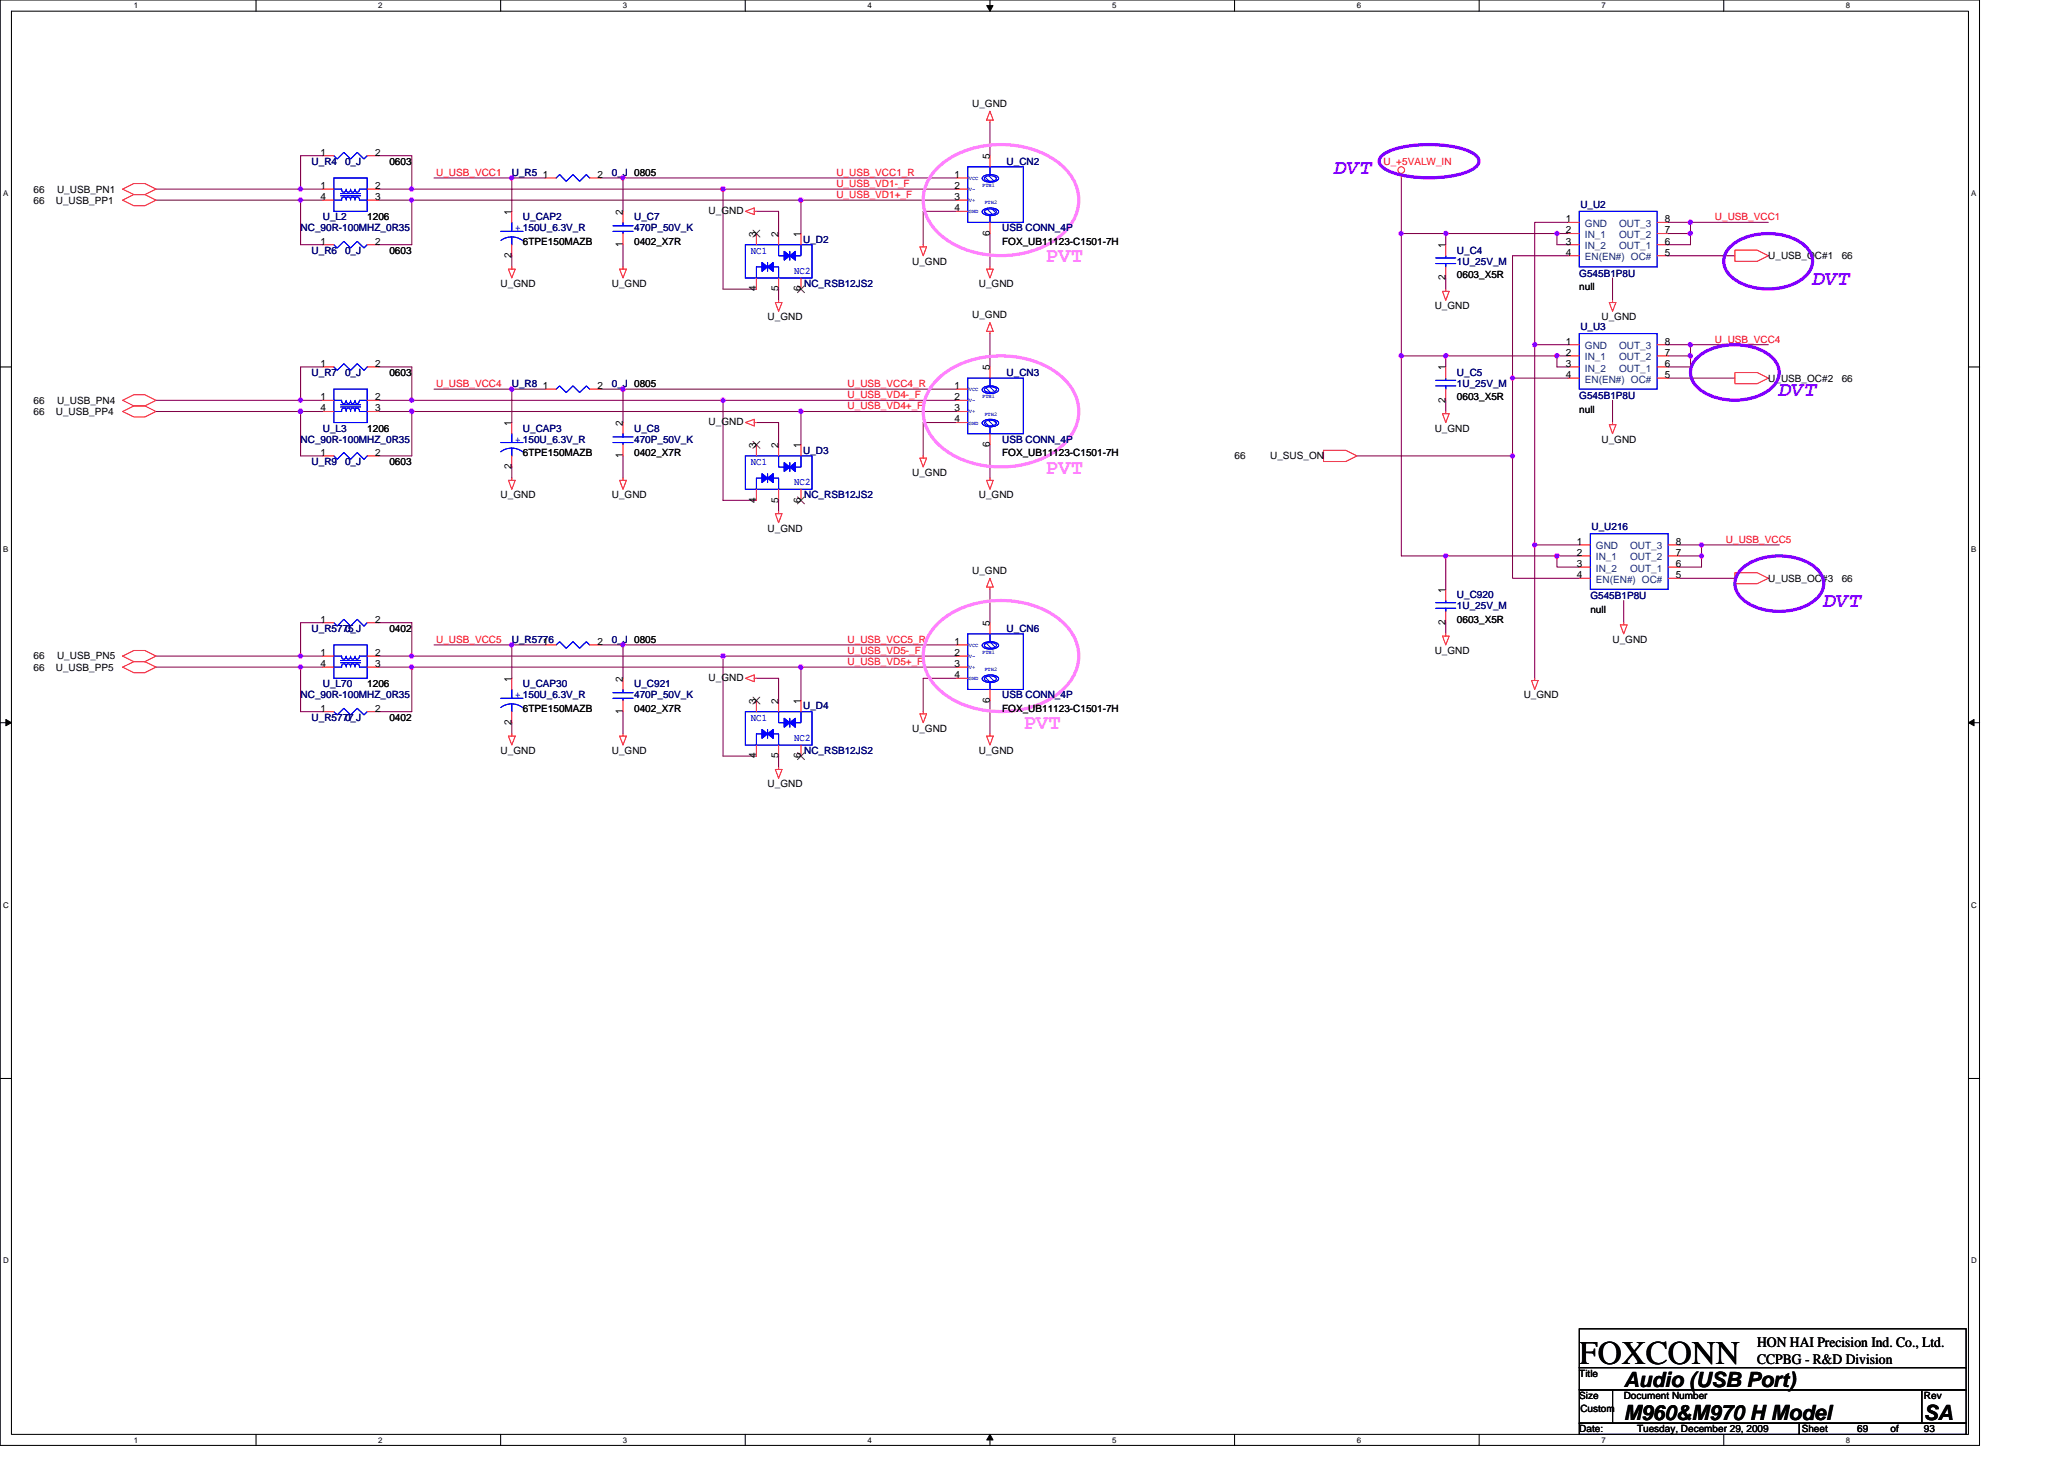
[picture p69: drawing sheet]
<svg xmlns="http://www.w3.org/2000/svg" width="297mm" height="210mm" viewBox="0 0 297 210" stroke-linecap="round" stroke-linejoin="round" font-family="sans-serif">
<defs><g id="words">
<text font-size="4.8" x="227.3" y="196.3">FOXCONN</text>
<g font-size="3" fill="#8000ff">
<text x="192.1" y="25">DVT</text>
<text x="260.9" y="41">DVT</text>
<text x="256.1" y="57">DVT</text>
<text x="262.5" y="87.4">DVT</text>
</g>
<g font-size="3" fill="#ff80ff">
<text x="150.5" y="37.8">PVT</text>
<text x="150.5" y="68.2">PVT</text>
<text x="147.3" y="105">PVT</text>
</g>
<g font-size="3">
<text x="233.7" y="199.6">Audio (USB Port)</text>
<text x="233.7" y="204.4">M960&amp;M970 H Model</text>
<text x="276.9" y="204.4">SA</text>
</g>
<g font-size="2.1">
<text x="252.9" y="193.9">HON HAI Precision Ind. Co., Ltd.</text>
<text x="252.9" y="196.3">CCPBG - R&amp;D Division</text>
</g>
<g font-size="1.4">
<text x="139.9" y="15.4">U_GND</text>
<text x="46.1" y="22.4">1</text>
<text x="54" y="22.4">2</text>
<text x="56" y="23.7">0603</text>
<text x="142.4" y="22.9" transform="rotate(-90 142.4 22.9)">5</text>
<text x="4.8" y="29.3">66</text>
<text x="4.8" y="27.7">66</text>
<text x="8" y="29.3">U_USB_PP1</text>
<text x="8.2" y="27.7">U_USB_PN1</text>
<text x="46.1" y="27.2">1</text>
<text x="46.1" y="28.8">4</text>
<text x="54" y="28.8">3</text>
<text x="54" y="27.2">2</text>
<text x="78.1" y="25.6">1</text>
<text x="86" y="25.6">2</text>
<text x="137.3" y="25.6">1</text>
<text x="137.3" y="27.2">2</text>
<text x="137.3" y="28.8">3</text>
<text x="46.1" y="35.2">1</text>
<text x="52.8" y="31.7">1206</text>
<text x="54" y="35.2">2</text>
<text x="73.6" y="30.9" transform="rotate(-90 73.6 30.9)">1</text>
<text x="75.3" y="35.2">6TPE150MAZB</text>
<text x="89.6" y="35.5" transform="rotate(-90 89.6 35.5)">1</text>
<text x="89.6" y="30.9" transform="rotate(-90 89.6 30.9)">2</text>
<text x="91.3" y="35.2">0402_X7R</text>
<text x="102" y="30.7">U_GND</text>
<text x="108.8" y="34.1" transform="rotate(-90 108.8 34.1)">3</text>
<text x="112" y="34.1" transform="rotate(-90 112 34.1)">2</text>
<text x="115.2" y="34.1" transform="rotate(-90 115.2 34.1)">1</text>
<text x="137.3" y="30.4">4</text>
<text x="142.4" y="33.9" transform="rotate(-90 142.4 33.9)">6</text>
<text x="144.2" y="35.2">FOX_UB11123-C1501-7H</text>
<text x="208" y="35.7" transform="rotate(-90 208 35.7)">1</text>
<text x="225.4" y="32">1</text>
<text x="225.4" y="33.6">2</text>
<text x="225.4" y="35.2">3</text>
<text x="239.6" y="35.2">6</text>
<text x="239.6" y="33.6">7</text>
<text x="239.6" y="32">8</text>
<text x="56" y="36.5">0603</text>
<text x="72" y="41.3">U_GND</text>
<text x="73.6" y="37.1" transform="rotate(-90 73.6 37.1)">2</text>
<text x="88" y="41.3">U_GND</text>
<text x="108.8" y="41.9" transform="rotate(-90 108.8 41.9)">4</text>
<text x="112" y="41.9" transform="rotate(-90 112 41.9)">5</text>
<text x="115.2" y="41.9" transform="rotate(-90 115.2 41.9)">6</text>
<text x="131.3" y="38.1">U_GND</text>
<text x="140.9" y="41.3">U_GND</text>
<text x="208" y="40.3" transform="rotate(-90 208 40.3)">2</text>
<text x="209.7" y="40">0603_X5R</text>
<text x="225.4" y="36.8">4</text>
<text x="227.3" y="41.8">null</text>
<text x="239.6" y="36.8">5</text>
<text x="254.5" y="37.3">U_USB_OC#1</text>
<text x="265" y="37.3">66</text>
<text x="110.5" y="46.1">U_GND</text>
<text x="139.9" y="45.8">U_GND</text>
<text x="206.5" y="44.5">U_GND</text>
<text x="230.5" y="46.1">U_GND</text>
<text x="46.1" y="52.8">1</text>
<text x="54" y="52.8">2</text>
<text x="142.4" y="53.3" transform="rotate(-90 142.4 53.3)">5</text>
<text x="208" y="53.3" transform="rotate(-90 208 53.3)">1</text>
<text x="225.4" y="49.6">1</text>
<text x="225.4" y="51.2">2</text>
<text x="225.4" y="52.8">3</text>
<text x="239.6" y="52.8">6</text>
<text x="239.6" y="51.2">7</text>
<text x="239.6" y="49.6">8</text>
<text x="4.8" y="59.7">66</text>
<text x="4.8" y="58.1">66</text>
<text x="8" y="59.7">U_USB_PP4</text>
<text x="8.2" y="58.1">U_USB_PN4</text>
<text x="46.1" y="57.6">1</text>
<text x="46.1" y="59.2">4</text>
<text x="54" y="59.2">3</text>
<text x="54" y="57.6">2</text>
<text x="56" y="54.1">0603</text>
<text x="78.1" y="56">1</text>
<text x="86" y="56">2</text>
<text x="137.3" y="56">1</text>
<text x="137.3" y="57.6">2</text>
<text x="137.3" y="59.2">3</text>
<text x="208" y="57.9" transform="rotate(-90 208 57.9)">2</text>
<text x="209.7" y="57.6">0603_X5R</text>
<text x="225.4" y="54.4">4</text>
<text x="227.3" y="59.4">null</text>
<text x="239.6" y="54.4">5</text>
<text x="254.5" y="54.9">U_USB_OC#2</text>
<text x="265" y="54.9">66</text>
<text x="46.1" y="65.6">1</text>
<text x="52.8" y="62.1">1206</text>
<text x="54" y="65.6">2</text>
<text x="73.6" y="61.3" transform="rotate(-90 73.6 61.3)">1</text>
<text x="75.3" y="65.6">6TPE150MAZB</text>
<text x="89.6" y="65.9" transform="rotate(-90 89.6 65.9)">1</text>
<text x="89.6" y="61.3" transform="rotate(-90 89.6 61.3)">2</text>
<text x="91.3" y="65.6">0402_X7R</text>
<text x="102" y="61.2">U_GND</text>
<text x="108.8" y="64.5" transform="rotate(-90 108.8 64.5)">3</text>
<text x="112" y="64.5" transform="rotate(-90 112 64.5)">2</text>
<text x="115.2" y="64.5" transform="rotate(-90 115.2 64.5)">1</text>
<text x="137.3" y="60.8">4</text>
<text x="142.4" y="64.3" transform="rotate(-90 142.4 64.3)">6</text>
<text x="144.2" y="65.6">FOX_UB11123-C1501-7H</text>
<text x="206.5" y="62.1">U_GND</text>
<text x="230.5" y="63.7">U_GND</text>
<text x="56" y="66.9">0603</text>
<text x="72" y="71.7">U_GND</text>
<text x="73.6" y="67.5" transform="rotate(-90 73.6 67.5)">2</text>
<text x="88" y="71.7">U_GND</text>
<text x="131.3" y="68.5">U_GND</text>
<text x="140.9" y="71.7">U_GND</text>
<text x="177.7" y="66.1">66</text>
<text x="182.8" y="66.1">U_SUS_ON</text>
<text x="108.8" y="72.3" transform="rotate(-90 108.8 72.3)">4</text>
<text x="110.5" y="76.5">U_GND</text>
<text x="112" y="72.3" transform="rotate(-90 112 72.3)">5</text>
<text x="115.2" y="72.3" transform="rotate(-90 115.2 72.3)">6</text>
<text x="139.9" y="82.6">U_GND</text>
<text x="226.9" y="78.4">1</text>
<text x="226.9" y="80">2</text>
<text x="226.9" y="81.6">3</text>
<text x="226.9" y="83.2">4</text>
<text x="241.2" y="83.2">5</text>
<text x="241.2" y="81.6">6</text>
<text x="241.2" y="80">7</text>
<text x="241.2" y="78.4">8</text>
<text x="254.5" y="83.7">U_USB_OC#3</text>
<text x="265" y="83.7">66</text>
<text x="46.1" y="89.6">1</text>
<text x="54" y="89.6">2</text>
<text x="208" y="89.9" transform="rotate(-90 208 89.9)">2</text>
<text x="208" y="85.3" transform="rotate(-90 208 85.3)">1</text>
<text x="209.7" y="89.6">0603_X5R</text>
<text x="228.9" y="88.2">null</text>
<text x="4.8" y="94.9">66</text>
<text x="8.2" y="94.9">U_USB_PN5</text>
<text x="46.1" y="94.4">1</text>
<text x="46.1" y="96">4</text>
<text x="54" y="96">3</text>
<text x="54" y="94.4">2</text>
<text x="56" y="90.9">0402</text>
<text x="78.1" y="92.8">1</text>
<text x="86" y="92.8">2</text>
<text x="137.3" y="92.8">1</text>
<text x="137.3" y="94.4">2</text>
<text x="137.3" y="96">3</text>
<text x="142.4" y="90.1" transform="rotate(-90 142.4 90.1)">5</text>
<text x="206.5" y="94.1">U_GND</text>
<text x="232.1" y="92.5">U_GND</text>
<text x="4.8" y="96.5">66</text>
<text x="8" y="96.5">U_USB_PP5</text>
<text x="52.8" y="98.9">1206</text>
<text x="73.6" y="98.1" transform="rotate(-90 73.6 98.1)">1</text>
<text x="89.6" y="98.1" transform="rotate(-90 89.6 98.1)">2</text>
<text x="102" y="98">U_GND</text>
<text x="108.8" y="101.3" transform="rotate(-90 108.8 101.3)">3</text>
<text x="112" y="101.3" transform="rotate(-90 112 101.3)">2</text>
<text x="115.2" y="101.3" transform="rotate(-90 115.2 101.3)">1</text>
<text x="137.3" y="97.6">4</text>
<text x="142.4" y="101.2" transform="rotate(-90 142.4 101.2)">6</text>
<text x="219.3" y="100.5">U_GND</text>
<text x="46.1" y="102.4">1</text>
<text x="54" y="102.4">2</text>
<text x="56" y="103.7">0402</text>
<text x="73.6" y="104.4" transform="rotate(-90 73.6 104.4)">2</text>
<text x="75.3" y="102.4">6TPE150MAZB</text>
<text x="89.6" y="102.7" transform="rotate(-90 89.6 102.7)">1</text>
<text x="91.3" y="102.4">0402_X7R</text>
<text x="131.3" y="105.3">U_GND</text>
<text x="144.2" y="102.4">FOX_UB11123-C1501-7H</text>
<text x="72" y="108.5">U_GND</text>
<text x="88" y="108.5">U_GND</text>
<text x="108.8" y="109.2" transform="rotate(-90 108.8 109.2)">4</text>
<text x="110.5" y="113.3">U_GND</text>
<text x="112" y="109.2" transform="rotate(-90 112 109.2)">5</text>
<text x="115.2" y="109.2" transform="rotate(-90 115.2 109.2)">6</text>
<text x="140.9" y="108.5">U_GND</text>
<text x="227.3" y="198.1">Title</text>
<text x="227.3" y="201.3">Size</text>
<text x="227.4" y="203.2">Custom</text>
<text x="233.7" y="201.3">Document Number</text>
<text x="276.9" y="201.3">Rev</text>
<text x="227.3" y="206.1">Date:</text>
<text x="235.6" y="206.1">Tuesday, December 29, 2009</text>
<text x="259.3" y="206.1">Sheet</text>
<text x="267.3" y="206.1">69</text>
<text x="272.1" y="206.1">of</text>
<text x="276.9" y="206.1">93</text>
</g>
<g font-size="1.4" fill="#000080">
<text x="44.8" y="23.7">U_R4</text>
<text x="49.7" y="23.7">0_J</text>
<text x="144.9" y="23.7">U_CN2</text>
<text x="73.7" y="25.3">U_R5</text>
<text x="88" y="25.3">0_J 0805</text>
<text x="227.4" y="30">U_U2</text>
<text x="43.3" y="33.3">NC_90R-100MHZ_0R35</text>
<text x="46.5" y="31.7">U_L2</text>
<text x="75.3" y="31.7">U_CAP2</text>
<text x="91.3" y="31.7">U_C7</text>
<text x="91.3" y="33.3">470P_50V_K</text>
<text x="115.6" y="34.9">U_D2</text>
<text x="144.2" y="33.3">USB CONN_4P</text>
<text x="44.8" y="36.5">U_R6</text>
<text x="49.7" y="36.5">0_J</text>
<text x="115.7" y="41.3">NC_RSB12JS2</text>
<text x="209.7" y="36.5">U_C4</text>
<text x="209.7" y="38.1">1U_25V_M</text>
<text x="227.3" y="39.9">G545B1P8U</text>
<text x="227.4" y="47.5">U_U3</text>
<text x="44.8" y="54.1">U_R7</text>
<text x="49.7" y="54.1">0_J</text>
<text x="73.7" y="55.7">U_R8</text>
<text x="88" y="55.7">0_J 0805</text>
<text x="144.9" y="54.1">U_CN3</text>
<text x="209.7" y="54.1">U_C5</text>
<text x="209.7" y="55.7">1U_25V_M</text>
<text x="227.3" y="57.5">G545B1P8U</text>
<text x="43.3" y="63.7">NC_90R-100MHZ_0R35</text>
<text x="46.5" y="62.1">U_L3</text>
<text x="75.3" y="62.1">U_CAP3</text>
<text x="91.3" y="62.1">U_C8</text>
<text x="91.3" y="63.7">470P_50V_K</text>
<text x="115.6" y="65.3">U_D3</text>
<text x="144.2" y="63.7">USB CONN_4P</text>
<text x="44.8" y="66.9">U_R9</text>
<text x="49.7" y="66.9">0_J</text>
<text x="115.7" y="71.7">NC_RSB12JS2</text>
<text x="229" y="76.3">U_U216</text>
<text x="209.7" y="86.1">U_C920</text>
<text x="209.7" y="87.7">1U_25V_M</text>
<text x="228.9" y="86.3">G545B1P8U</text>
<text x="44.8" y="90.9">U_R5775</text>
<text x="49.7" y="90.9">0_J</text>
<text x="73.7" y="92.5">U_R5776</text>
<text x="88" y="92.5">0_J 0805</text>
<text x="144.9" y="90.9">U_CN6</text>
<text x="43.3" y="100.5">NC_90R-100MHZ_0R35</text>
<text x="46.5" y="98.9">U_L70</text>
<text x="75.3" y="98.9">U_CAP30</text>
<text x="91.3" y="98.9">U_C921</text>
<text x="91.3" y="100.5">470P_50V_K</text>
<text x="144.2" y="100.5">USB CONN_4P</text>
<text x="44.8" y="103.7">U_R5777</text>
<text x="49.7" y="103.7">0_J</text>
<text x="115.6" y="102.1">U_D4</text>
<text x="115.7" y="108.5">NC_RSB12JS2</text>
</g>
<g font-size="1.4" fill="#f00">
<text x="199.1" y="23.7">U_+5VALW_IN</text>
<text x="62.8" y="25.3">U_USB_VCC1</text>
<text x="120.4" y="25.3">U_USB_VCC1_R</text>
<text x="120.4" y="26.9">U_USB_VD1-_F</text>
<text x="120.4" y="28.5">U_USB_VD1+_F</text>
<text x="246.8" y="31.7">U_USB_VCC1</text>
<text x="246.8" y="49.3">U_USB_VCC4</text>
<text x="62.8" y="55.7">U_USB_VCC4</text>
<text x="122" y="55.7">U_USB_VCC4_R</text>
<text x="122" y="58.9">U_USB_VD4+_F</text>
<text x="122" y="57.3">U_USB_VD4-_F</text>
<text x="248.4" y="78.1">U_USB_VCC5</text>
<text x="62.8" y="92.5">U_USB_VCC5</text>
<text x="122" y="92.5">U_USB_VCC5_R</text>
<text x="122" y="95.7">U_USB_VD5+_F</text>
<text x="122" y="94.1">U_USB_VD5-_F</text>
</g>
<g font-size="1.4" fill="#00f">
<text x="74.1" y="33.3">+ 150U_6.3V_R</text>
<text x="108.1" y="36.5">NC1</text>
<text x="114.3" y="39.4">NC2</text>
<text x="74.1" y="63.7">+ 150U_6.3V_R</text>
<text x="108.1" y="66.9">NC1</text>
<text x="114.3" y="69.8">NC2</text>
<text x="74.1" y="100.5">+ 150U_6.3V_R</text>
<text x="108.1" y="103.7">NC1</text>
<text x="114.3" y="106.6">NC2</text>
</g>
<g font-size="1.4" fill="#004080">
<text x="228.1" y="32.7">GND</text>
<text x="228.1" y="34.3">IN_1</text>
<text x="228.1" y="35.9">IN_2</text>
<text x="233" y="35.9">OUT_1</text>
<text x="233" y="34.3">OUT_2</text>
<text x="233" y="32.7">OUT_3</text>
<text x="228.1" y="37.5">EN(EN#) OC#</text>
<text x="228.1" y="50.3">GND</text>
<text x="228.1" y="51.9">IN_1</text>
<text x="228.1" y="53.5">IN_2</text>
<text x="233" y="53.5">OUT_1</text>
<text x="233" y="51.9">OUT_2</text>
<text x="233" y="50.3">OUT_3</text>
<text x="228.1" y="55.1">EN(EN#) OC#</text>
<text x="229.7" y="79.1">GND</text>
<text x="229.7" y="80.7">IN_1</text>
<text x="229.7" y="82.3">IN_2</text>
<text x="229.7" y="83.9">EN(EN#) OC#</text>
<text x="234.6" y="82.3">OUT_1</text>
<text x="234.6" y="80.7">OUT_2</text>
<text x="234.6" y="79.1">OUT_3</text>
</g>
<g font-size="1.1">
<text x="19.2" y="1.2">1</text>
<text x="54.4" y="1.2">2</text>
<text x="89.6" y="1.2">3</text>
<text x="124.8" y="1.2">4</text>
<text x="160.1" y="1.2">5</text>
<text x="195.3" y="1.2">6</text>
<text x="230.5" y="1.2">7</text>
<text x="265.7" y="1.2">8</text>
<text x=".4" y="28.2">A</text>
<text x="283.7" y="28.2">A</text>
<text x=".4" y="79.4">B</text>
<text x="283.7" y="79.4">B</text>
<text x=".4" y="130.6">C</text>
<text x="283.7" y="130.6">C</text>
<text x=".4" y="181.8">D</text>
<text x="283.7" y="181.8">D</text>
<text x="19.2" y="207.6">1</text>
<text x="54.4" y="207.6">2</text>
<text x="89.6" y="207.6">3</text>
<text x="124.8" y="207.6">4</text>
<text x="160.1" y="207.6">5</text>
<text x="195.3" y="207.6">6</text>
<text x="230.5" y="207.6">7</text>
<text x="265.7" y="207.6">8</text>
</g>
<g font-size=".8" fill="#00f">
<text x="139.4" y="29.1">V+</text>
<text x="139.4" y="27.5">V-</text>
<text x="139.4" y="25.9">VCC</text>
<text x="141.3" y="26.9">PTH1</text>
<text x="141.7" y="29.4">PTH2</text>
<text x="139.4" y="30.7">GND</text>
<text x="139.4" y="59.5">V+</text>
<text x="139.4" y="57.9">V-</text>
<text x="139.4" y="56.3">VCC</text>
<text x="141.3" y="57.3">PTH1</text>
<text x="141.7" y="59.8">PTH2</text>
<text x="139.4" y="61.1">GND</text>
<text x="139.4" y="94.7">V-</text>
<text x="139.4" y="93.1">VCC</text>
<text x="141.3" y="94.1">PTH1</text>
<text x="139.4" y="96.3">V+</text>
<text x="139.4" y="97.9">GND</text>
<text x="141.7" y="96.6">PTH2</text>
</g>
</g></defs>
<path d="M0 0h284.9v208h-284.9zM1.6 1.6h281.7v204.8h-281.7z" fill="none" stroke="#000" stroke-width=".15"/>
<g fill="#fff">
<path d="M19.2 .2h.7v1.2h-.7z"/>
<path d="M19.2 206.6h.7v1.3h-.7z"/>
</g>
<path d="M36.8 0v1.6M36.8 206.4v1.6" fill="none" stroke="#000" stroke-width=".15"/>
<g fill="#fff">
<path d="M54.4 .2h.7v1.2h-.7z"/>
<path d="M54.4 206.6h.7v1.3h-.7z"/>
</g>
<path d="M72 0v1.6M72 206.4v1.6" fill="none" stroke="#000" stroke-width=".15"/>
<g fill="#fff">
<path d="M89.6 .2h.7v1.2h-.7z"/>
<path d="M89.6 206.6h.7v1.3h-.7z"/>
</g>
<path d="M107.2 0v1.6M107.2 206.4v1.6" fill="none" stroke="#000" stroke-width=".15"/>
<g fill="#fff">
<path d="M124.8 .2h.7v1.2h-.7z"/>
<path d="M124.8 206.6h.7v1.3h-.7z"/>
</g>
<path d="M142.5 0v1.6M142.5 206.4v1.6" fill="none" stroke="#000" stroke-width=".15"/>
<path d="M142 .8h.9l-.4 .8zM142.5 206.4l.4 .8h-.9z" fill="#000" stroke="#000" stroke-width=".14"/>
<g fill="#fff">
<path d="M160.1 .2h.6v1.2h-.6z"/>
<path d="M160.1 206.6h.6v1.3h-.6z"/>
</g>
<path d="M177.7 0v1.6M177.7 206.4v1.6" fill="none" stroke="#000" stroke-width=".15"/>
<g fill="#fff">
<path d="M195.3 .2h.6v1.2h-.6z"/>
<path d="M195.3 206.6h.6v1.3h-.6z"/>
</g>
<path d="M212.9 0v1.6M212.9 206.4v1.6" fill="none" stroke="#000" stroke-width=".15"/>
<g fill="#fff">
<path d="M230.5 .2h.6v1.2h-.6z"/>
<path d="M230.5 206.6h.6v1.3h-.6z"/>
</g>
<path d="M248.1 0v1.6M248.1 206.4v1.6" fill="none" stroke="#000" stroke-width=".15"/>
<g fill="#fff">
<path d="M265.7 .2h.6v1.2h-.6z"/>
<path d="M265.7 206.6h.6v1.3h-.6z"/>
<path d="M.4 27.2h.8v1.3h-.8z"/>
<path d="M283.7 27.2h.7v1.3h-.7z"/>
<path d="M.4 78.4h.8v1.3h-.8z"/>
<path d="M283.7 78.4h.7v1.3h-.7z"/>
</g>
<path d="M0 52.8h1.6M283.3 52.8h1.6" fill="none" stroke="#000" stroke-width=".15"/>
<g fill="#fff">
<path d="M.4 129.6h.8v1.3h-.8z"/>
<path d="M283.7 129.6h.8v1.3h-.8z"/>
</g>
<path d="M0 104h1.6M283.3 104h1.6" fill="none" stroke="#000" stroke-width=".15"/>
<path d="M.8 103.5l.8 .5-.8 .5zM283.3 104l.8-.5v1z" fill="#000" stroke="#000" stroke-width=".14"/>
<g fill="#fff">
<path d="M.4 180.8h.8v1.3h-.8z"/>
<path d="M283.7 180.8h.8v1.3h-.8z"/>
</g>
<path d="M0 155.2h1.6M283.3 155.2h1.6M227.3 191.2h55.7v5.6h-55.7zM227.3 196.8h55.7v3.2h-55.7zM227.3 200h4.8v4.8h-4.8zM227.3 204.8h31.6v1.6h-31.6zM232.1 200h44.5v4.8h-44.5zM258.9 204.8h24.1v1.6h-24.1zM276.6 200h6.4v4.8h-6.4z" fill="none" stroke="#000" stroke-width=".15"/>
<g fill="none" stroke="#800040" stroke-width=".15">
<path d="M142.5 17.6v4.8M22.5 27.2h20.8M22.5 28.8h20.8M43.3 28.8h3.2M43.3 27.2h3.2M43.3 28.8v6.4h3.2M46.5 22.4h-3.2v4.8M54.5 28.8h4.8M54.5 27.2h4.8M54.5 22.4h4.8v4.8M59.3 28.8h56M59.3 27.2h44.8"/>
<path d="M59.3 28.8v6.4h-4.8M62.5 25.6h11.2M73.7 25.6h4.8M73.7 25.6v4.8M73.7 36.8v1.6M86.5 25.6h3.2M89.7 25.6h48M89.7 25.6v4.8M89.7 35.2v3.2M104.1 27.2v14.4h4.8M104.1 27.2h33.6M108.9 30.4h3.2v3.2"/>
<path d="M115.3 28.8v4.8M115.3 28.8h22.4M137.7 30.4h-4.8v4.8M142.5 33.6v4.8M201.7 33.6h6.4M201.7 33.6v17.6M201.7 25.6v8M208.1 33.6h16M208.1 33.6v1.6M224.1 33.6h1.6M224.1 33.6v1.6h1.6M225.7 32h-4.8v17.6"/>
<path d="M225.7 36.8h-8v17.6M240.1 32h3.2M240.1 36.8h9.6M240.1 33.6h3.2M243.3 32h11.2M243.3 33.6v1.6h-3.2M243.3 32v1.6M22.5 57.6h20.8M22.5 59.2h20.8M43.3 59.2h3.2M43.3 57.6h3.2M43.3 59.2v6.4h3.2"/>
<path d="M46.5 52.8h-3.2v4.8M54.5 57.6h4.8M54.5 52.8h4.8v4.8M54.5 59.2h4.8M59.3 57.6h44.8M59.3 59.2v6.4h-4.8M59.3 59.2h56M62.5 56h11.2M73.7 56v4.8M73.7 56h4.8M86.5 56h3.2M89.7 56h48"/>
<path d="M89.7 56v4.8M104.1 57.6h33.6M104.1 57.6v14.4h4.8M112.1 41.6v1.6M115.3 59.2v4.8M115.3 59.2h22.4M142.5 48v4.8M201.7 51.2h6.4M201.7 51.2v28.8h6.4v4.8M208.1 51.2h16M208.1 40v1.6M208.1 57.6v1.6"/>
<path d="M208.1 51.2v1.6M217.7 54.4h8M217.7 54.4v11.2M220.9 49.6v28.8h6.4M220.9 49.6h4.8M224.1 51.2h1.6M224.1 51.2v1.6h1.6M232.1 40v3.2M232.1 57.6v3.2M240.1 51.2h3.2M240.1 49.6h3.2M240.1 54.4h9.6"/>
<path d="M243.3 49.6h11.2M243.3 51.2v1.6h-3.2M243.3 49.6v1.6M73.7 67.2v1.6M89.7 65.6v3.2M108.9 60.8h3.2v3.2M112.1 72v1.6M137.7 60.8h-4.8v4.8M142.5 64v4.8M195.3 65.6h22.4M217.7 65.6v17.6h9.6M220.9 78.4v19.2"/>
<path d="M241.7 78.4h3.2M244.9 78.4h11.2M244.9 78.4v1.6M22.5 94.4h20.8M22.5 96h20.8M43.3 96h3.2M43.3 94.4h3.2M43.3 96v6.4h3.2M46.5 89.6h-3.2v4.8M54.5 94.4h4.8M54.5 89.6h4.8v4.8M54.5 96h4.8"/>
<path d="M59.3 94.4h44.8M59.3 96v6.4h-4.8M59.3 96h56M62.5 92.8h11.2M73.7 92.8v4.8M73.7 92.8h4.8M86.5 92.8h3.2M89.7 92.8h48M89.7 92.8v4.8M104.1 94.4h33.6M104.1 94.4v14.4h4.8M108.9 97.6h3.2v3.2"/>
<path d="M115.3 96v4.8M115.3 96h22.4M137.7 97.6h-4.8v4.8M142.5 84.8v4.8M208.1 80h16v1.6h3.2M208.1 89.6v1.6M224.1 80h3.2M233.7 86.4v3.2M241.7 83.2h8M241.7 80h3.2M244.9 80v1.6h-3.2M73.7 104v1.6"/>
<path d="M89.7 102.4v3.2M112.1 108.8v1.6M142.5 100.8v4.8"/>
</g>
<g fill="#f0f" stroke="#f0f" stroke-width=".15">
<circle cx="89.6" cy="56" r=".32"/>
<circle cx="89.6" cy="25.6" r=".31"/>
<circle cx="59.2" cy="59.2" r=".32"/>
<circle cx="59.2" cy="57.6" r=".31"/>
<circle cx="73.6" cy="56" r=".32"/>
<circle cx="73.6" cy="25.6" r=".31"/>
<circle cx="104" cy="27.2" r=".32"/>
<circle cx="115.3" cy="28.8" r=".31"/>
<circle cx="43.2" cy="28.8" r=".31"/>
<circle cx="43.2" cy="59.2" r=".32"/>
<circle cx="43.2" cy="57.6" r=".31"/>
<circle cx="115.2" cy="59.2" r=".32"/>
<circle cx="104.1" cy="57.6" r=".31"/>
<circle cx="43.2" cy="27.2" r=".32"/>
<circle cx="59.2" cy="28.8" r=".31"/>
<circle cx="59.2" cy="27.2" r=".32"/>
<circle cx="243.3" cy="33.6" r=".31"/>
<circle cx="243.3" cy="32" r=".32"/>
<circle cx="243.3" cy="49.6" r=".31"/>
<circle cx="217.7" cy="65.6" r=".31"/>
<circle cx="243.3" cy="51.2" r=".32"/>
<circle cx="208.1" cy="33.6" r=".31"/>
<circle cx="224.1" cy="33.6" r=".31"/>
<circle cx="224.1" cy="51.2" r=".32"/>
<circle cx="220.9" cy="78.4" r=".31"/>
<circle cx="208.1" cy="51.2" r=".32"/>
<circle cx="201.7" cy="33.6" r=".31"/>
<circle cx="217.7" cy="54.4" r=".31"/>
<circle cx="89.6" cy="92.8" r=".31"/>
<circle cx="59.2" cy="96" r=".32"/>
<circle cx="59.2" cy="94.4" r=".31"/>
<circle cx="73.6" cy="92.8" r=".31"/>
<circle cx="43.2" cy="96" r=".32"/>
<circle cx="43.2" cy="94.4" r=".31"/>
<circle cx="115.2" cy="96" r=".32"/>
<circle cx="104.1" cy="94.4" r=".31"/>
<circle cx="244.9" cy="78.4" r=".31"/>
<circle cx="244.9" cy="80" r=".32"/>
<circle cx="224.1" cy="80" r=".32"/>
<circle cx="201.7" cy="51.2" r=".32"/>
<circle cx="208.1" cy="80" r=".32"/>
<circle cx="220.9" cy="49.6" r=".31"/>
</g>
<g fill="none" stroke="#f00" stroke-width=".15">
<path d="M142.5 17.3v.3M142.5 16l.4 1.3h-.9zM17.6 27.2l1.7-.8h1.5l1.7 .8-1.7 .8h-1.5zM17.6 28.8l1.7-.8h1.5l1.7 .8-1.7 .8h-1.5zM46.5 35.2h1.5M46.5 27.2h1.5M46.5 28.8h1.5M52.8 35.2h1.7M52.8 27.2h1.7M52.8 28.8h1.7M73.2 38.7h.9l-.4 1.3zM73.7 38.4v.3"/>
<path d="M89.2 38.7h.9l-.4 1.3zM89.7 38.4v.3M89.7 30.4v1.6M89.7 33.6v1.6M107.3 30.4l1.2-.5v1zM108.5 30.4h.4M108.9 33.6v1.6M112.1 33.6v1.6M115.3 33.6v1.6M132.4 35.5h.9l-.4 1.3zM132.9 35.2v.3M142 38.7h.9l-.4 1.3z"/>
<path d="M142.5 38.4v.3M201.7 25v.6M249.7 36h3.2l1.6 .8-1.6 .8h-3.2zM17.6 57.6l1.7-.8h1.5l1.7 .8-1.7 .8h-1.5zM17.6 59.2l1.7-.8h1.5l1.7 .8-1.7 .8h-1.5zM108.9 40v1.6M111.6 43.5h.9l-.4 1.3zM112.1 43.2v.3M112.1 40v1.6M115.3 40v1.6M142.5 47.7v.3M142.5 46.4l.4 1.3h-.9z"/>
<path d="M207.6 59.5h1l-.5 1.3zM207.6 41.9h1l-.5 1.3zM208.1 59.2v.3M208.1 41.6v.3M231.6 43.5h1l-.5 1.3zM232.1 43.2v.3M249.7 53.6h3.2l1.6 .8-1.6 .8h-3.2zM73.2 69.1h.9l-.4 1.3zM73.7 68.8v.3M73.7 60.8v1.6M73.7 65.6v1.6M89.2 69.1h.9l-.4 1.3z"/>
<path d="M89.7 68.8v.3M107.3 60.8l1.2-.5v1zM108.5 60.8h.4M108.9 64v1.6M108.9 70.4v1.6M111.6 73.9h.9l-.4 1.3zM112.1 73.6v.3M112.1 64v1.6M112.1 70.4v1.6M115.3 64v1.6M115.3 70.4v1.6M132.4 65.9h.9l-.4 1.3z"/>
<path d="M132.9 65.6v.3M142 69.1h.9l-.4 1.3zM142.5 68.8v.3M190.5 64.8h3.2l1.6 .8-1.6 .8h-3.2zM231.6 61.1h1l-.5 1.3zM232.1 60.8v.3M17.6 94.4l1.7-.8h1.5l1.7 .8-1.7 .8h-1.5zM17.6 96l1.7-.8h1.5l1.7 .8-1.7 .8h-1.5zM46.5 94.4h1.5M46.5 96h1.5M52.8 94.4h1.7M52.8 96h1.7"/>
<path d="M107.3 97.6l1.2-.5v1zM108.5 97.6h.4M142.5 84.5v.3M142.5 83.2l.4 1.3h-.9zM207.6 91.5h1l-.5 1.3zM208.1 91.2v.3M208.1 84.8v1.6M208.1 88v1.6M220.4 97.9h1l-.5 1.3zM220.9 97.6v.3M233.2 89.9h1l-.5 1.3zM233.7 89.6v.3"/>
<path d="M249.7 82.4h3.2l1.6 .8-1.6 .8h-3.2zM73.2 105.9h.9l-.4 1.3zM73.7 105.6v.3M89.2 105.9h.9l-.4 1.3zM89.7 105.6v.3M111.6 110.7h.9l-.4 1.3zM112.1 110.4v.3M132.4 102.7h.9l-.4 1.3zM132.9 102.4v.3M142 105.9h.9l-.4 1.3zM142.5 105.6v.3"/>
<circle cx="201.7" cy="24.5" r=".48"/>
</g>
<path d="M198.9 22.4a9.9 9.9 0 0 1 5.5-1.6 15.8 15.8 0 0 1 7.5 1.2 1.25 1.25 0 0 1 .8 1.6 4.1 4.1 0 0 1-2.4 1.4 18.6 18.6 0 0 1-10.1-.3 2.15 2.15 0 0 1-1.7-1.5l.1-.4zM249.3 35.2a9 9 0 0 1 10.3 0 2.86 2.86 0 0 1 0 4.8 8.9 8.9 0 0 1-10.3 0 2.87 2.87 0 0 1 0-4.8zM244.5 51.2a9 9 0 0 1 10.3 0 2.87 2.87 0 0 1 0 4.8 8.9 8.9 0 0 1-10.3 0 2.88 2.88 0 0 1 0-4.8zM250.9 81.6a9 9 0 0 1 10.3 0 2.86 2.86 0 0 1 0 4.7 8.9 8.9 0 0 1-10.3 0 2.87 2.87 0 0 1 0-4.7z" fill="none" stroke="#8000ff" stroke-width=".47"/>
<path d="M134.9 24.2a13.8 13.8 0 0 1 13.2-2.9 9.6 9.6 0 0 1 6.8 5.5 6.4 6.4 0 0 1-2.5 7.3 14.4 14.4 0 0 1-16.7 0 6.4 6.4 0 0 1-2.1-8.2l.6-.9zM134.9 54.6a13.8 13.8 0 0 1 13.2-2.8 9.6 9.6 0 0 1 6.8 5.4 6.4 6.4 0 0 1-2.5 7.3 14.4 14.4 0 0 1-16.7 0 6.4 6.4 0 0 1-2.1-8.2l.6-.8zM134.9 89.8a13.8 13.8 0 0 1 13.2-2.8 9.6 9.6 0 0 1 6.8 5.4 6.4 6.4 0 0 1-2.5 7.3 14.4 14.4 0 0 1-16.7 0 6.4 6.4 0 0 1-2.1-8.2l.6-.8z" fill="none" stroke="#ff80ff" stroke-width=".47"/>
<g fill="none" stroke="#00f" stroke-width=".15">
<path d="M48 35.2l.5 .5 1-1 1 1 .9-1 1 1 .4-.5M48 27.2h1.2v.2M48 25.6h4.8v4.8h-4.8zM49 27.9h2.9M49 28.2h2.9M49.2 28.7v.1h-1.2M49.2 27.3a.32 .32 0 0 0 .3 .4 .32 .32 0 0 0 .3-.4M49.2 28.6a.32 .32 0 0 1 .3-.3 .32 .32 0 0 1 .3 .3M49.8 28.7v.1M49.8 27.2v.2M49.8 27.3a.32 .32 0 0 0 .3 .4 .32 .32 0 0 0 .4-.4 .32 .32 0 0 0 .3 .4 .32 .32 0 0 0 .3-.4 .31 .31 0 0 0 .3 .4 .31 .31 0 0 0 .3-.4M49.8 28.6a.31 .31 0 0 1 .3-.3 .31 .31 0 0 1 .3 .3 .32 .32 0 0 1 .4-.3 .32 .32 0 0 1 .3 .3 .32 .32 0 0 1 .3-.3 .32 .32 0 0 1 .3 .3"/>
<path d="M50.5 28.7v.1M50.5 27.2v.2M51.1 28.7v.1M51.1 27.2v.2M51.7 28.7v.1h1.1M52.8 27.2h-1.1v.2M88.2 32.5h2.9M88.2 33.3h2.9M89.7 32v.5M89.7 33.3v.3M107.3 35.2h9.6v4.8h-9.6zM110.5 37.8v1.3"/>
<path d="M112.1 35.2v1.6h3.2v-1.6M113.7 36.2v1.2M139.3 24h8v8h-8zM141.4 30.3a1.97 1.97 0 0 1 2.2 0l.1 .2a1.1 1.1 0 0 1-1.2 .5 1.08 1.08 0 0 1-1.2-.5zM142.5 30.9v1.1M108.9 40v-1.6h3.2v1.6M72 63.7h3.3M72.1 65a2.58 2.58 0 0 1 3.1 0M73.7 64.5v1.1M73.7 62.4v1.3M107.3 65.6h9.6v4.8h-9.6zM108.9 70.4v-1.6h3.2v1.6"/>
<path d="M110.5 68.2v1.2M112.1 65.6v1.6h3.2v-1.6M113.7 66.6v1.3M48 94.4h1.2v.2M48 92.8h4.8v4.8h-4.8zM49 95.1h2.9M49 95.4h2.9M49.2 94.6a.32 .32 0 0 0 .3 .3 .32 .32 0 0 0 .3-.3M49.8 95.8a.33 .33 0 0 0-.4-.2 .33 .33 0 0 0-.2 .4h-1.2M49.8 94.4v.2M49.8 94.6a.32 .32 0 0 0 .3 .3 .32 .32 0 0 0 .4-.3 .32 .32 0 0 0 .3 .3 .32 .32 0 0 0 .3-.3 .31 .31 0 0 0 .3 .3 .31 .31 0 0 0 .3-.3M50.4 95.8a.32 .32 0 0 0-.4-.2 .32 .32 0 0 0-.2 .4"/>
<path d="M50.5 95.9v.1M50.5 94.4v.2M50.5 95.8a.31 .31 0 0 1 .3-.3 .31 .31 0 0 1 .3 .3M51.1 95.9v.1M51.1 94.4v.2M51.1 95.8a.31 .31 0 0 1 .3-.3 .31 .31 0 0 1 .3 .3M51.7 95.9v.1h1.1M52.8 94.4h-1.1v.2M206.6 87.5h2.9M206.6 86.7h2.9M208.1 86.4v.3M208.1 87.5v.5"/>
</g>
<g fill="#00f" stroke="#00f" stroke-width=".15">
<path d="M110.5 38.4l.8-.6v1.3z" fill-rule="evenodd"/>
<path d="M109.7 37.8l.8 .6-.8 .7z" fill-rule="evenodd"/>
<path d="M113.7 36.8l.8-.6v1.2z" fill-rule="evenodd"/>
<path d="M112.9 36.2l.8 .6-.8 .6z" fill-rule="evenodd"/>
<path d="M110.5 38.4l.8-.6v1.3z" fill-rule="evenodd"/>
<path d="M109.7 37.8l.8 .6-.8 .7z" fill-rule="evenodd"/>
<path d="M113.7 36.8l.8-.6v1.2z" fill-rule="evenodd"/>
<path d="M112.9 36.2l.8 .6-.8 .6z" fill-rule="evenodd"/>
<path d="M110.5 68.8l.8-.6v1.2z" fill-rule="evenodd"/>
<path d="M109.7 68.2l.8 .6-.8 .6z" fill-rule="evenodd"/>
<path d="M113.7 67.2l.8-.6v1.3z" fill-rule="evenodd"/>
<path d="M112.9 66.6l.8 .6-.8 .7z" fill-rule="evenodd"/>
<path d="M110.5 68.8l.8-.6v1.2z" fill-rule="evenodd"/>
<path d="M109.7 68.2l.8 .6-.8 .6z" fill-rule="evenodd"/>
<path d="M113.7 67.2l.8-.6v1.3z" fill-rule="evenodd"/>
<path d="M112.9 66.6l.8 .6-.8 .7z" fill-rule="evenodd"/>
</g>
<path d="M108.4 33.1l1 1M109.3 33.1l-1 1M114.8 41.1l1 1M115.8 41.1l-1 1M108.4 63.5l1 1M109.3 63.5l-1 1M114.8 71.5l1 1M115.8 71.5l-1 1" fill="none" stroke="#804000" stroke-width=".14"/>
<path d="M141.7 30.3a1.31 1.31 0 0 1 1.7 .2 1.18 1.18 0 0 1-1.7 0z" fill-rule="evenodd" fill="#fff"/>
<path d="M141.7 30.3a1.31 1.31 0 0 1 1.7 .2 1.18 1.18 0 0 1-1.7 0z" fill-rule="evenodd" fill="#00f" stroke="#00f" stroke-width=".15"/>
<path d="M141.7 25.5a1.31 1.31 0 0 1 1.7 .2 1.14 1.14 0 0 1-1.7 0z" fill-rule="evenodd" fill="#fff"/>
<path d="M141.7 25.5a1.31 1.31 0 0 1 1.7 .2 1.14 1.14 0 0 1-1.7 0z" fill-rule="evenodd" fill="#00f" stroke="#00f" stroke-width=".15"/>
<path d="M139.3 24h8v8h-8zM141.4 25.5a1.97 1.97 0 0 1 2.2 0l.1 .2a1.1 1.1 0 0 1-1.2 .5 1.08 1.08 0 0 1-1.2-.5zM141.4 30.3a1.97 1.97 0 0 1 2.2 0l.1 .2a1.1 1.1 0 0 1-1.2 .5 1.08 1.08 0 0 1-1.2-.5zM142.5 24v1.1M142.5 30.9v1.1" fill="none" stroke="#00f" stroke-width=".15"/>
<path d="M141.7 30.3a1.31 1.31 0 0 1 1.7 .2 1.18 1.18 0 0 1-1.7 0z" fill-rule="evenodd" fill="#fff"/>
<path d="M141.7 30.3a1.31 1.31 0 0 1 1.7 .2 1.18 1.18 0 0 1-1.7 0z" fill-rule="evenodd" fill="#00f" stroke="#00f" stroke-width=".15"/>
<path d="M141.7 25.5a1.31 1.31 0 0 1 1.7 .2 1.14 1.14 0 0 1-1.7 0z" fill-rule="evenodd" fill="#fff"/>
<g fill="#00f" stroke="#00f" stroke-width=".15">
<path d="M141.7 25.5a1.31 1.31 0 0 1 1.7 .2 1.14 1.14 0 0 1-1.7 0z" fill-rule="evenodd"/>
<path d="M110.5 105.6l.8-.6v1.3z" fill-rule="evenodd"/>
<path d="M109.7 105l.8 .6-.8 .7z" fill-rule="evenodd"/>
<path d="M113.7 104l.8-.6v1.3z" fill-rule="evenodd"/>
<path d="M112.9 103.4l.8 .6-.8 .7z" fill-rule="evenodd"/>
<path d="M110.5 105.6l.8-.6v1.3z" fill-rule="evenodd"/>
<path d="M109.7 105l.8 .6-.8 .7z" fill-rule="evenodd"/>
<path d="M113.7 104l.8-.6v1.3z" fill-rule="evenodd"/>
<path d="M112.9 103.4l.8 .6-.8 .7z" fill-rule="evenodd"/>
</g>
<g fill="none" stroke="#00f" stroke-width=".15">
<path d="M80 25.6l.5-.5 1 1 1-1 .9 1 1-1 .5 .5M141.4 25.5a1.97 1.97 0 0 1 2.2 0l.1 .2a1.1 1.1 0 0 1-1.2 .5 1.08 1.08 0 0 1-1.2-.5zM142.5 24v1.1M206.6 37.9h2.9M206.6 37.1h2.9M208.1 36.8v.3M208.1 37.9v.5M227.3 30.4h11.2v8h-11.2zM48 57.6h1.2a.33 .33 0 0 0 .2 .5 .33 .33 0 0 0 .4-.3M48 56h4.8v4.8h-4.8zM49 58.3h2.9M49 58.6h2.9"/>
<path d="M49.8 59a.34 .34 0 0 0-.4-.2 .34 .34 0 0 0-.2 .4h-1.2M49.8 57.6a.32 .32 0 0 0 .2 .5 .32 .32 0 0 0 .4-.3M50.4 59a.31 .31 0 0 0-.3-.3 .31 .31 0 0 0-.3 .4v.1M50.5 59.1v.1M50.5 57.6v.2M50.5 57.8a.31 .31 0 0 0 .3 .3 .31 .31 0 0 0 .3-.3M50.5 59a.31 .31 0 0 1 .3-.3 .31 .31 0 0 1 .3 .3M51.1 59.1v.1M51.1 57.6v.2M51.1 57.8a.31 .31 0 0 0 .3 .3 .31 .31 0 0 0 .3-.3M51.1 59a.31 .31 0 0 1 .3-.3 .31 .31 0 0 1 .3 .3M51.7 59.1v.1h1.1"/>
<path d="M52.8 57.6h-1.1v.2M80 56l.5-.5 1 1 1-1 .9 1 1-1 .5 .5M139.3 54.4h8v8h-8zM227.3 48h11.2v8h-11.2zM88.2 62.9h2.9M88.2 63.7h2.9M89.7 62.4v.5M89.7 63.7v.3M141.4 60.7a2.01 2.01 0 0 1 2.2 0l.1 .2a1.1 1.1 0 0 1-1.2 .5 1.08 1.08 0 0 1-1.2-.5zM142.5 61.3v1.1M48 89.6l.5 .5 1-1 1 1 .9-1 1 1 .4-.5M73.7 99.2v1.3"/>
<path d="M48 102.4l.5 .5 1-1 1 1 .9-1 1 1 .4-.5M72 100.5h3.3M72.1 101.8a2.58 2.58 0 0 1 3.1 0M73.7 101.3v1.1M107.3 102.4h9.6v4.8h-9.6zM108.9 107.2v-1.6h3.2v1.6M110.5 105v1.3M112.1 102.4v1.6h3.2v-1.6M113.7 103.4v1.3"/>
</g>
<g fill="none" stroke="#f00" stroke-width=".15">
<path d="M78.5 25.6h1.5M84.9 25.6h1.6M137.7 25.6h1.6M137.7 27.2h1.6M137.7 28.8h1.6M137.7 30.4h1.6M142.5 22.4v1.6M142.5 32v1.6M208.1 35.2v1.6M208.1 38.4v1.6M225.7 32h1.6M225.7 33.6h1.6"/>
<path d="M225.7 35.2h1.6M225.7 36.8h1.6M238.5 32h1.6M238.5 33.6h1.6M238.5 35.2h1.6M238.5 36.8h1.6M46.5 57.6h1.5M46.5 59.2h1.5M52.8 57.6h1.7M52.8 59.2h1.7M78.5 56h1.5M84.9 56h1.6"/>
<path d="M225.7 49.6h1.6M225.7 51.2h1.6M225.7 52.8h1.6M225.7 54.4h1.6M238.5 49.6h1.6M238.5 51.2h1.6M238.5 52.8h1.6M238.5 54.4h1.6M89.7 60.8v1.6M89.7 64v1.6M46.5 89.6h1.5M52.8 89.6h1.7"/>
<path d="M73.7 97.6v1.6M46.5 102.4h1.5M52.8 102.4h1.7M73.7 102.4v1.6M108.9 100.8v1.6M108.9 107.2v1.6M112.1 100.8v1.6M112.1 107.2v1.6M115.3 100.8v1.6M115.3 107.2v1.6"/>
</g>
<path d="M108.4 100.3l1 1M109.3 100.3l-1 1M114.8 108.3l1 1M115.8 108.3l-1 1" fill="none" stroke="#804000" stroke-width=".14"/>
<path d="M141.7 60.7a1.31 1.31 0 0 1 1.7 .2 1.14 1.14 0 0 1-1.7 0z" fill-rule="evenodd" fill="#fff"/>
<path d="M141.7 60.7a1.31 1.31 0 0 1 1.7 .2 1.14 1.14 0 0 1-1.7 0z" fill-rule="evenodd" fill="#00f" stroke="#00f" stroke-width=".15"/>
<path d="M141.7 55.9a1.31 1.31 0 0 1 1.7 .2 1.14 1.14 0 0 1-1.7 0z" fill-rule="evenodd" fill="#fff"/>
<path d="M141.7 55.9a1.31 1.31 0 0 1 1.7 .2 1.14 1.14 0 0 1-1.7 0z" fill-rule="evenodd" fill="#00f" stroke="#00f" stroke-width=".15"/>
<path d="M139.3 54.4h8v8h-8zM141.4 55.9a1.97 1.97 0 0 1 2.2 0l.1 .2a1.1 1.1 0 0 1-1.2 .5 1.08 1.08 0 0 1-1.2-.5zM142.5 54.4v1.1M141.4 60.7a2.01 2.01 0 0 1 2.2 0l.1 .2a1.1 1.1 0 0 1-1.2 .5 1.08 1.08 0 0 1-1.2-.5zM142.5 61.3v1.1" fill="none" stroke="#00f" stroke-width=".15"/>
<path d="M141.7 60.7a1.31 1.31 0 0 1 1.7 .2 1.14 1.14 0 0 1-1.7 0z" fill-rule="evenodd" fill="#fff"/>
<path d="M141.7 60.7a1.31 1.31 0 0 1 1.7 .2 1.14 1.14 0 0 1-1.7 0z" fill-rule="evenodd" fill="#00f" stroke="#00f" stroke-width=".15"/>
<path d="M141.7 55.9a1.31 1.31 0 0 1 1.7 .2 1.14 1.14 0 0 1-1.7 0z" fill-rule="evenodd" fill="#fff"/>
<path d="M141.7 55.9a1.31 1.31 0 0 1 1.7 .2 1.14 1.14 0 0 1-1.7 0z" fill-rule="evenodd" fill="#00f" stroke="#00f" stroke-width=".15"/>
<g fill="none" stroke="#00f" stroke-width=".15">
<path d="M48 22.4l.5 .5 1-1 1 1 .9-1 1 1 .4-.5M72 33.3h3.3M72.1 34.6a2.6 2.6 0 0 1 3.1 0M73.7 34.1v1.1M73.7 32v1.3M48 52.8l.5 .5 1-1 1 1 .9-1 1 1 .4-.5M141.4 55.9a1.97 1.97 0 0 1 2.2 0l.1 .2a1.1 1.1 0 0 1-1.2 .5 1.08 1.08 0 0 1-1.2-.5zM142.5 54.4v1.1M206.6 55.5h2.9M206.6 54.7h2.9M208.1 54.4v.3M208.1 55.5v.5"/>
<path d="M48 65.6l.5 .5 1-1 1 1 .9-1 1 1 .4-.5M228.9 76.8h11.2v8h-11.2zM80 92.8l.5-.4 1 .9 1-.9 .9 .9 1-.9 .5 .4M88.2 99.7h2.9M89.7 99.2v.5M139.3 91.2h8v8h-8zM141.4 97.5a1.97 1.97 0 0 1 2.2 0l.1 .2a1.1 1.1 0 0 1-1.2 .5 1.08 1.08 0 0 1-1.2-.5zM142.5 98.1v1.1M88.2 100.5h2.9M89.7 100.5v.3"/>
</g>
<g fill="none" stroke="#f00" stroke-width=".15">
<path d="M46.5 22.4h1.5M52.8 22.4h1.7M73.7 30.4v1.6M73.7 35.2v1.6M46.5 52.8h1.5M52.8 52.8h1.7M137.7 56h1.6M137.7 57.6h1.6M137.7 59.2h1.6M142.5 52.8v1.6M208.1 52.8v1.6M208.1 56v1.6"/>
<path d="M46.5 65.6h1.5M52.8 65.6h1.7M137.7 60.8h1.6M142.5 62.4v1.6M227.3 78.4h1.6M240.1 78.4h1.6M78.5 92.8h1.5M84.9 92.8h1.6M89.7 97.6v1.6M227.3 80h1.6M227.3 81.6h1.6M227.3 83.2h1.6"/>
<path d="M240.1 80h1.6M240.1 81.6h1.6M240.1 83.2h1.6M89.7 100.8v1.6"/>
</g>
<path d="M141.7 97.5a1.31 1.31 0 0 1 1.7 .2 1.14 1.14 0 0 1-1.7 0z" fill-rule="evenodd" fill="#fff"/>
<path d="M141.7 97.5a1.31 1.31 0 0 1 1.7 .2 1.14 1.14 0 0 1-1.7 0z" fill-rule="evenodd" fill="#00f" stroke="#00f" stroke-width=".15"/>
<path d="M141.7 92.7a1.31 1.31 0 0 1 1.7 .2 1.14 1.14 0 0 1-1.7 0z" fill-rule="evenodd" fill="#fff"/>
<path d="M141.7 92.7a1.31 1.31 0 0 1 1.7 .2 1.14 1.14 0 0 1-1.7 0z" fill-rule="evenodd" fill="#00f" stroke="#00f" stroke-width=".15"/>
<path d="M139.3 91.2h8v8h-8zM141.4 92.7a2.01 2.01 0 0 1 2.2 0l.1 .2a1.1 1.1 0 0 1-1.2 .5 1.08 1.08 0 0 1-1.2-.5zM141.4 97.5a1.97 1.97 0 0 1 2.2 0l.1 .2a1.1 1.1 0 0 1-1.2 .5 1.08 1.08 0 0 1-1.2-.5zM142.5 91.2v1.2M142.5 98.1v1.1" fill="none" stroke="#00f" stroke-width=".15"/>
<path d="M141.7 97.5a1.31 1.31 0 0 1 1.7 .2 1.14 1.14 0 0 1-1.7 0z" fill-rule="evenodd" fill="#fff"/>
<path d="M141.7 97.5a1.31 1.31 0 0 1 1.7 .2 1.14 1.14 0 0 1-1.7 0z" fill-rule="evenodd" fill="#00f" stroke="#00f" stroke-width=".15"/>
<path d="M141.7 92.7a1.31 1.31 0 0 1 1.7 .2 1.14 1.14 0 0 1-1.7 0z" fill-rule="evenodd" fill="#fff"/>
<path d="M141.7 92.7a1.31 1.31 0 0 1 1.7 .2 1.14 1.14 0 0 1-1.7 0z" fill-rule="evenodd" fill="#00f" stroke="#00f" stroke-width=".15"/>
<path d="M141.4 92.7a2.01 2.01 0 0 1 2.2 0l.1 .2a1.1 1.1 0 0 1-1.2 .5 1.08 1.08 0 0 1-1.2-.5zM142.5 91.2v1.2" fill="none" stroke="#00f" stroke-width=".15"/>
<path d="M137.7 92.8h1.6M137.7 94.4h1.6M137.7 96h1.6M137.7 97.6h1.6M142.5 89.6v1.6M142.5 99.2v1.6" fill="none" stroke="#f00" stroke-width=".15"/>
<g fill="#f0f" stroke="#f0f" stroke-width=".15">
<circle cx="89.6" cy="56" r=".32"/>
<circle cx="89.6" cy="25.6" r=".31"/>
<circle cx="59.2" cy="59.2" r=".32"/>
<circle cx="59.2" cy="57.6" r=".31"/>
<circle cx="73.6" cy="56" r=".32"/>
<circle cx="73.6" cy="25.6" r=".31"/>
<circle cx="104" cy="27.2" r=".32"/>
<circle cx="115.3" cy="28.8" r=".31"/>
<circle cx="43.2" cy="28.8" r=".31"/>
<circle cx="43.2" cy="59.2" r=".32"/>
<circle cx="43.2" cy="57.6" r=".31"/>
<circle cx="115.2" cy="59.2" r=".32"/>
<circle cx="104.1" cy="57.6" r=".31"/>
<circle cx="43.2" cy="27.2" r=".32"/>
<circle cx="59.2" cy="28.8" r=".31"/>
<circle cx="59.2" cy="27.2" r=".32"/>
<circle cx="243.3" cy="33.6" r=".31"/>
<circle cx="243.3" cy="32" r=".32"/>
<circle cx="243.3" cy="49.6" r=".31"/>
<circle cx="217.7" cy="65.6" r=".31"/>
<circle cx="243.3" cy="51.2" r=".32"/>
<circle cx="208.1" cy="33.6" r=".31"/>
<circle cx="224.1" cy="33.6" r=".31"/>
<circle cx="224.1" cy="51.2" r=".32"/>
<circle cx="220.9" cy="78.4" r=".31"/>
<circle cx="208.1" cy="51.2" r=".32"/>
<circle cx="201.7" cy="33.6" r=".31"/>
<circle cx="217.7" cy="54.4" r=".31"/>
<circle cx="89.6" cy="92.8" r=".31"/>
<circle cx="59.2" cy="96" r=".32"/>
<circle cx="59.2" cy="94.4" r=".31"/>
<circle cx="73.6" cy="92.8" r=".31"/>
<circle cx="43.2" cy="96" r=".32"/>
<circle cx="43.2" cy="94.4" r=".31"/>
<circle cx="115.2" cy="96" r=".32"/>
<circle cx="104.1" cy="94.4" r=".31"/>
<circle cx="244.9" cy="78.4" r=".31"/>
<circle cx="244.9" cy="80" r=".32"/>
<circle cx="224.1" cy="80" r=".32"/>
<circle cx="201.7" cy="51.2" r=".32"/>
<circle cx="208.1" cy="80" r=".32"/>
<circle cx="220.9" cy="49.6" r=".31"/>
</g>
<use href="#words"/>
</svg>
